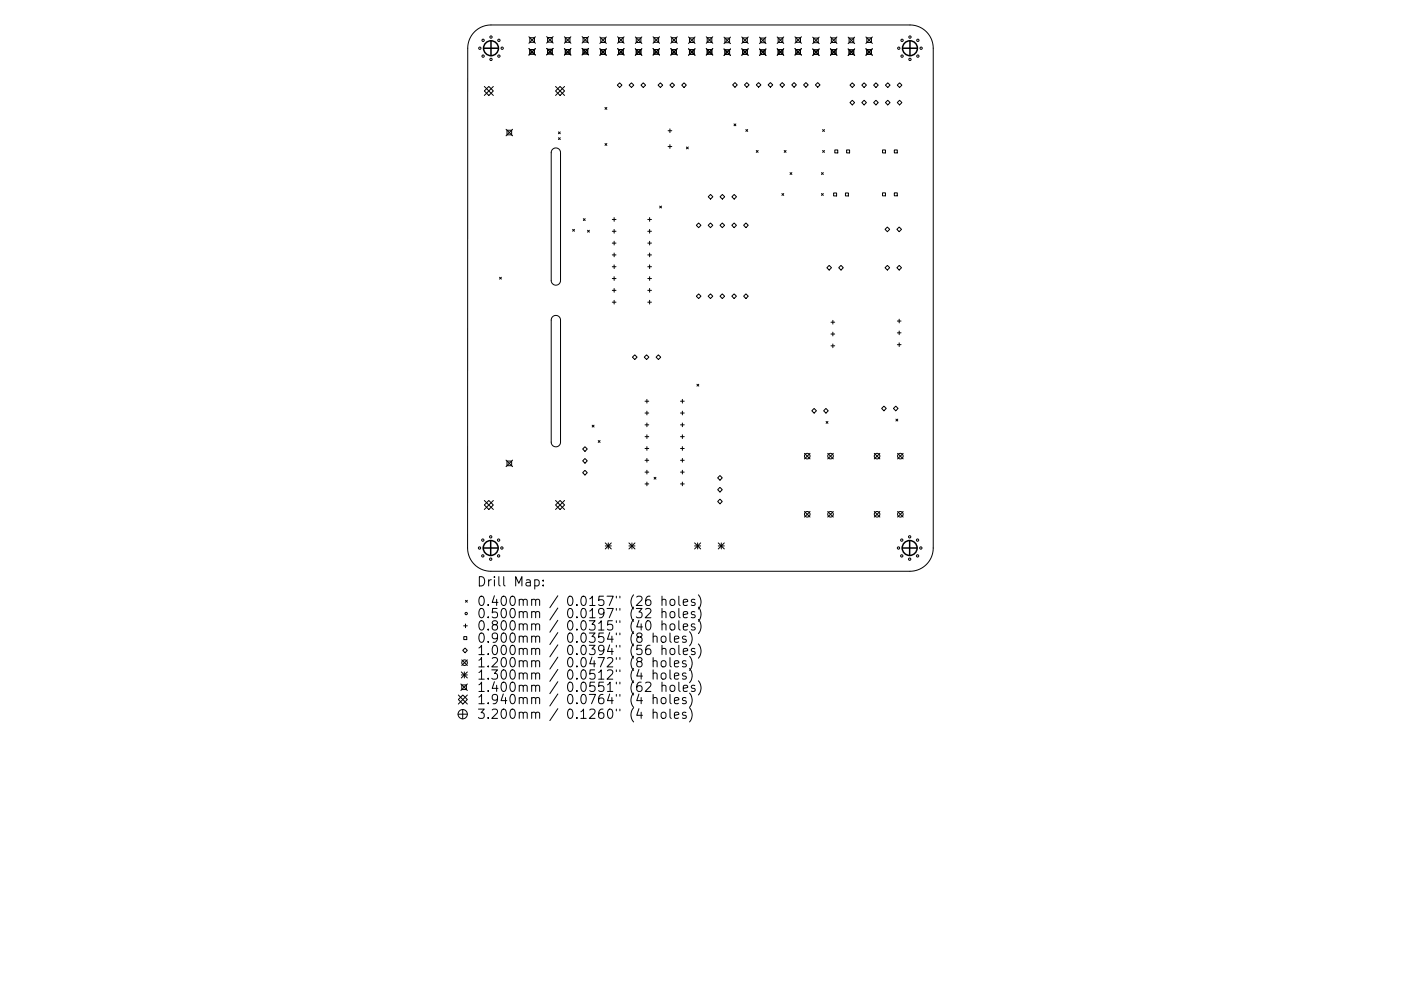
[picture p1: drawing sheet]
<svg xmlns="http://www.w3.org/2000/svg" width="297mm" height="210mm" viewBox="0 0 297 210" stroke-linecap="round" stroke-linejoin="round" font-family="sans-serif">
<defs><g id="words">
<g font-size="2.7">
<text x="101.1" y="124.4">Drill Map:</text>
<text x="101.1" y="128.6">0.400mm / 0.0157&quot; (26 holes)</text>
<text x="101.1" y="131.2">0.500mm / 0.0197&quot; (32 holes)</text>
<text x="101.1" y="133.8">0.800mm / 0.0315&quot; (40 holes)</text>
<text x="101.1" y="136.4">0.900mm / 0.0354&quot; (8 holes)</text>
<text x="101.1" y="139">1.000mm / 0.0394&quot; (56 holes)</text>
<text x="101.1" y="141.6">1.200mm / 0.0472&quot; (8 holes)</text>
<text x="101.1" y="144.2">1.300mm / 0.0512&quot; (4 holes)</text>
<text x="101.1" y="146.8">1.400mm / 0.0551&quot; (62 holes)</text>
<text x="101.1" y="149.4">1.940mm / 0.0764&quot; (4 holes)</text>
<text x="101.1" y="152.5">3.200mm / 0.1260&quot; (4 holes)</text>
</g>
</g></defs>
<g fill="none" stroke="#000" stroke-width=".21">
<path d="M100.6 6.7a4.9 4.9 0 0 1 3.5-1.4h88.8a4.9 4.9 0 0 1 5 4.9v106.1a4.9 4.9 0 0 1-5 4.9h-88.8a4.9 4.9 0 0 1-5-4.9l.1-106.1a4.9 4.9 0 0 1 1.4-3.5zM102.7 19.3l.9-1 1 1-1 1zM102.7 18.3l1.9 2M104.6 18.3l-1.9 2M112.1 7.8l1.4 1.4M112.1 10.3l1.4 1.4M112.3 8h1v1h-1zM112.3 10.5h1v1h-1zM113.5 7.8l-1.4 1.4M113.5 10.3l-1.4 1.4M115.9 7.8l1.4 1.3M115.9 10.3l1.4 1.3"/>
<path d="M116.1 8h1v.9h-1zM116.1 10.5h1v.9h-1zM117.3 7.8l-1.4 1.3M117.3 10.3l-1.4 1.3M117.8 19.3l.9-1 1 1-1 1zM117.8 18.3l1.9 2M119.7 7.8l1.3 1.4M119.7 10.3l1.3 1.4M119.7 18.3l-1.9 2M119.9 8h.9v1h-.9zM119.9 10.5h.9v1h-.9zM121 7.8l-1.3 1.4"/>
<path d="M121 10.3l-1.3 1.4M123.4 7.8l1.4 1.3M123.4 10.3l1.4 1.3M123.6 8h1v.9h-1zM123.6 10.5h1v.9h-1zM124.8 7.8l-1.4 1.3M124.8 10.3l-1.4 1.3M127.2 7.8l1.4 1.4M127.2 10.3l1.4 1.4M127.4 8h1v1h-1zM127.4 10.5h1v1h-1zM128.6 7.8l-1.4 1.4"/>
<path d="M128.6 10.3l-1.4 1.4M130.9 7.8l1.4 1.4M130.9 10.3l1.4 1.4M131.1 8h1v1h-1zM131.1 10.5h1v1h-1zM131.4 17.6l.5 .5-.5 .5-.5-.5zM132.3 7.8l-1.4 1.4M132.3 10.3l-1.4 1.4M133.4 18.1l.5-.5 .5 .5-.5 .5zM134.7 7.8l1.4 1.4M134.7 10.3l1.4 1.4M134.9 8h1v1h-1z"/>
<path d="M134.9 10.5h1v1h-1zM135.9 18.1l.5-.5 .5 .5-.5 .5zM136.1 7.8l-1.4 1.4M136.1 10.3l-1.4 1.4M138.5 7.8l1.3 1.4M138.5 10.3l1.3 1.4M138.7 8h.9v1h-.9zM138.7 10.5h.9v1h-.9zM139.5 18.1l.5-.5 .5 .5-.5 .5zM139.8 7.8l-1.3 1.4M139.8 10.3l-1.3 1.4M142 18.1l.5-.5 .5 .5-.5 .5z"/>
<path d="M142.2 7.8l1.4 1.4M142.2 10.3l1.4 1.4M142.4 8h1v1h-1zM142.4 10.5h1v1h-1zM143.6 7.8l-1.4 1.4M143.6 10.3l-1.4 1.4M144.5 18.1l.5-.5 .5 .5-.5 .5zM146 7.8l1.4 1.4M146 10.3l1.4 1.4M146.2 8h1v1h-1zM146.2 10.5h1v1h-1zM147.4 7.8l-1.4 1.4"/>
<path d="M147.4 10.3l-1.4 1.4M149.7 7.8l1.4 1.4M149.7 10.3l1.4 1.4M149.9 8h1v1h-1zM149.9 10.5h1v1h-1zM151.1 7.8l-1.4 1.4M151.1 10.3l-1.4 1.4M153.5 7.9l1.4 1.4M153.5 10.4l1.4 1.4M153.7 8.1h1v1h-1zM153.7 10.6h1v1h-1zM154.9 7.9l-1.4 1.4"/>
<path d="M154.9 10.4l-1.4 1.4M155.3 18l.5-.5 .5 .5-.5 .5zM157.3 7.8l1.3 1.4M157.3 10.3l1.3 1.4M157.5 8h.9v1h-.9zM157.5 10.5h.9v1h-.9zM157.8 18l.5-.5 .5 .5-.5 .5zM158.6 7.8l-1.3 1.4M158.6 10.3l-1.3 1.4M160.8 17.5l.5 .5-.5 .5-.5-.5zM161 7.9l1.4 1.4M161 10.4l1.4 1.4"/>
<path d="M161.2 8.1h1v1h-1zM161.2 10.6h1v1h-1zM162.4 7.9l-1.4 1.4M162.4 10.4l-1.4 1.4M162.9 18l.4-.5 .5 .5-.5 .5zM164.8 7.8l1.4 1.4M164.8 10.3l1.4 1.4M165 8h1v1h-1zM165 10.5h1v1h-1zM165.4 18l.5-.5 .4 .5-.4 .5zM166.2 7.8l-1.4 1.4M166.2 10.3l-1.4 1.4"/>
<path d="M167.9 18l.5-.5 .5 .5-.5 .5zM168.5 7.8l1.4 1.4M168.5 10.3l1.4 1.4M168.7 8h1v1h-1zM168.7 10.5h1v1h-1zM169.9 7.8l-1.4 1.4M169.9 10.3l-1.4 1.4M170.9 17.5l.5 .5-.5 .5-.5-.5zM172.3 7.9l1.4 1.4M172.3 10.4l1.4 1.4M172.5 8.1h1v1h-1zM172.5 10.6h1v1h-1z"/>
<path d="M172.9 18l.5-.5 .5 .5-.5 .5zM173.7 7.9l-1.4 1.4M173.7 10.4l-1.4 1.4M176.1 7.8l1.3 1.4M176.1 10.3l1.3 1.4M176.3 8h.9v1h-.9zM176.3 10.5h.9v1h-.9zM177.4 7.8l-1.3 1.4M177.4 10.3l-1.3 1.4M179.8 7.9l1.4 1.4M179.8 10.4l1.4 1.4M180 8.1h1v1h-1z"/>
<path d="M180 10.6h1v1h-1zM180.2 18.1l.5-.5 .5 .5-.5 .5zM181.2 7.9l-1.4 1.4M181.2 10.4l-1.4 1.4M182.7 18.1l.5-.5 .5 .5-.5 .5zM183.6 7.8l1.4 1.4M183.6 10.3l1.4 1.4M183.8 8h1v1h-1zM183.8 10.5h1v1h-1zM185 7.8l-1.4 1.4M185 10.3l-1.4 1.4M185.2 18.1l.5-.5 .5 .5-.5 .5z"/>
<path d="M187.7 18.1l.5-.5 .5 .5-.5 .5zM190.7 17.6l.5 .5-.5 .5-.5-.5zM107.3 27.4l1.4 1.4M107.5 27.6h1v1h-1zM108.7 27.4l-1.4 1.4M117.2 31.7a.99 .99 0 0 1 1-.2 .99 .99 0 0 1 .6 .9v27.1a.99 .99 0 0 1-.9 1 .99 .99 0 0 1-1-1v-27.1zM118.4 28l.4 .4M118.4 29.2l.4 .4M118.8 28l-.4 .4M118.8 29.2l-.4 .4M128.3 22.8l.4 .4M128.3 30.5l.4 .3"/>
<path d="M128.7 22.8l-.4 .4M128.7 30.5l-.4 .3M141.6 27.7h.8M141.6 31.1h.8M142 27.3v.8M142 30.7v.8M145.5 31.2l.4 .4M145.9 31.2l-.4 .4M155.6 26.3l.4 .4M156 26.3l-.4 .4M158.1 27.5l.4 .4M158.5 27.5l-.4 .4"/>
<path d="M160.3 31.9l.4 .4M160.7 31.9l-.4 .4M166.3 31.9l.4 .4M166.7 31.9l-.4 .4M167.5 36.6l.4 .4M167.9 36.6l-.4 .4M174.2 36.6l.4 .4M174.4 27.5l.4 .4M174.4 31.9l.4 .4M174.6 36.6l-.4 .4M174.8 27.5l-.4 .4M174.8 31.9l-.4 .4"/>
<path d="M177 31.8h.6v.6h-.6zM179.5 31.8h.6v.6h-.6zM180.2 21.8l.5-.5 .5 .5-.5 .5zM182.7 21.8l.5-.5 .5 .5-.5 .5zM185.2 21.8l.5-.5 .5 .5-.5 .5zM187.1 31.8h.6v.6h-.6zM187.7 21.8l.5-.5 .5 .5-.5 .5zM189.6 31.8h.6v.6h-.6zM190.7 21.3l.5 .5-.5 .5-.5-.5zM105.9 58.8l.4 .4M106.3 58.8l-.4 .4M121.4 48.7l.4 .4"/>
<path d="M121.8 48.7l-.4 .4M123.7 46.4l.4 .4M124.1 46.4l-.4 .4M124.6 48.9l.4 .4M125 48.9l-.4 .4M129.8 46.6h.8M129.8 49.1h.8M129.8 51.6h.8M129.8 54.1h.8M129.8 56.6h.8M129.8 59.1h.8M130.2 46.2v.8"/>
<path d="M130.2 48.7v.8M130.2 51.2v.8M130.2 53.7v.8M130.2 56.2v.8M130.2 58.7v.8M137.3 46.6h.8M137.3 49.1h.8M137.3 51.6h.8M137.3 54.1h.8M137.3 56.6h.8M137.3 59.1h.8M137.7 46.2v.8"/>
<path d="M137.7 48.7v.8M137.7 51.2v.8M137.7 53.7v.8M137.7 56.2v.8M137.7 58.7v.8M139.9 43.7l.4 .4M140.3 43.7l-.4 .4M148.1 47.3l.5 .5-.5 .5-.5-.5zM150.1 47.8l.5-.5 .5 .5-.5 .5zM150.2 41.8l.4-.5 .5 .5-.5 .4zM152.6 47.8l.5-.5 .5 .5-.5 .5zM152.7 41.8l.5-.5 .4 .5-.4 .4z"/>
<path d="M155.2 47.8l.4-.5 .5 .5-.5 .5zM155.2 41.8l.5-.5 .5 .5-.5 .4zM157.7 47.8l.5-.5 .4 .5-.4 .5zM165.8 41.1l.4 .4M166.2 41.1l-.4 .4M174.2 41.1l.4 .4M174.6 41.1l-.4 .4M175.8 56.3l.5 .5-.5 .5-.5-.5zM176.7 40.9h.7v.7h-.7zM178.3 56.3l.5 .5-.5 .5-.5-.5zM179.3 40.9h.6v.7h-.6zM187.1 40.9h.6v.6h-.6z"/>
<path d="M187.6 48.7l.5-.5 .5 .5-.5 .5zM188.1 56.3l.5 .5-.5 .5-.5-.5zM189.6 40.9h.6v.6h-.6zM190.2 48.7l.4-.5 .5 .5-.5 .5zM190.6 56.3l.5 .5-.5 .5-.4-.5zM117.2 67.2a.99 .99 0 0 1 1-.2 .99 .99 0 0 1 .6 .9v25.9a.99 .99 0 0 1-.9 1 .99 .99 0 0 1-1-1v-25.9zM129.8 61.6h.8M129.8 64.1h.8M130.2 61.2v.8M130.2 63.7v.8M134.1 75.8l.5-.5 .5 .5-.5 .5zM136.6 75.8l.5-.5 .5 .5-.5 .5z"/>
<path d="M137.3 61.6h.8M137.3 64.1h.8M137.7 61.2v.8M137.7 63.7v.8M139.6 75.3l.5 .5-.5 .5-.5-.5zM148.1 62.4l.5 .4-.5 .5-.5-.5zM150.1 62.8l.5-.4 .5 .4-.5 .5zM153.1 62.4l.5 .4-.5 .5-.5-.5zM155.6 62.4l.5 .4-.5 .5-.4-.5zM158.2 62.4l.4 .4-.4 .5-.5-.5zM176.2 68.4h.8M176.2 70.9h.8"/>
<path d="M176.2 73.4h.8M176.6 68v.8M176.6 70.5v.8M176.6 73v.8M190.3 68.1h.7M190.3 70.6h.7M190.3 73.1h.7M190.6 67.7v.8M190.6 70.2v.8M190.6 72.7v.8M107.3 97.6l1.4 1.4M107.5 97.8h1v1h-1z"/>
<path d="M108.7 97.6l-1.4 1.4M123.5 95.3l.5-.5 .5 .5-.5 .5zM124 97.3l.5 .5-.5 .5-.5-.5zM124 99.8l.5 .5-.5 .5-.5-.5zM125.6 90.2l.3 .4M125.9 90.2l-.3 .4M126.8 93.5l.4 .4M127.2 93.5l-.4 .4M136.8 85.1h.8M136.8 87.6h.8M136.8 90.1h.8M136.8 92.6h.8"/>
<path d="M136.8 95.2h.8M136.8 97.7h.8M137.2 84.7v.8M137.2 87.2v.8M137.2 89.7v.8M137.2 92.3v.7M137.2 94.8v.7M137.2 97.3v.8M137.2 99.8v.8M144.3 85.1h.8M144.3 87.6h.8M144.3 90.1h.8"/>
<path d="M144.3 92.6h.8M144.3 95.2h.8M144.3 97.7h.8M144.7 84.7v.8M144.7 87.2v.8M144.7 89.7v.8M144.7 92.3v.7M144.7 94.8v.7M144.7 97.3v.8M144.7 99.8v.8M147.8 81.5l.4 .4M148.2 81.5l-.4 .4"/>
<path d="M170.6 96.2l1.1 1.2M171.7 96.2l-1.1 1.2M172.1 87.2l.5-.5 .5 .5-.5 .4zM175.1 86.7l.5 .5-.5 .4-.5-.4zM175.1 89.4l.4 .4M175.5 96.2l1.2 1.2M175.5 89.4l-.4 .4M176.7 96.2l-1.2 1.2M185.4 96.2l1.1 1.2M186.5 96.2l-1.1 1.2M187.4 86.2l.5 .5-.5 .5-.5-.5zM189.9 86.2l.5 .5-.5 .5-.5-.5z"/>
<path d="M190 88.9l.3 .4M190.3 96.2l1.2 1.2M190.3 88.9l-.3 .4M191.5 96.2l-1.2 1.2M102.7 107.1l.9-.9 1 .9-1 1zM102.7 106.2l1.9 1.9M104.6 106.2l-1.9 1.9M117.8 107.1l.9-.9 1 .9-1 1zM117.8 106.2l1.9 1.9M119.7 106.2l-1.9 1.9M128.3 115.2l1.3 1.3M128.3 115.8h1.3"/>
<path d="M129 115.2v1.3M129.6 115.2l-1.3 1.3M133.3 115.8h1.3M133.3 115.2l1.3 1.3M134 115.2v1.3M134.6 115.2l-1.3 1.3M136.8 100.2h.8M136.8 102.7h.8M137.2 102.3v.8M138.7 101.3l.4 .4M139.1 101.3l-.4 .4M144.3 100.2h.8"/>
<path d="M144.3 102.7h.8M144.7 102.3v.8M147.3 115.8h1.3M147.3 115.2l1.3 1.3M147.9 115.2v1.3M148.6 115.2l-1.3 1.3M152.2 101.4l.4-.5 .5 .5-.5 .5zM152.2 103.9l.4-.5 .5 .5-.5 .5zM152.2 106.4l.4-.5 .5 .5-.5 .5zM152.3 115.8h1.3M152.3 115.2l1.3 1.3M152.9 115.2v1.3"/>
<path d="M153.6 115.2l-1.3 1.3M170.6 108.5l1.1 1.2M171.7 108.5l-1.1 1.2M175.5 108.5l1.2 1.2M176.7 108.5l-1.2 1.2M185.4 108.5l1.1 1.2M186.5 108.5l-1.1 1.2M190.3 108.5l1.2 1.2M191.5 108.5l-1.2 1.2M98.1 138l.5-.5 .5 .5-.5 .5zM98.3 132.8h.8M98.3 135.1h.7v.6h-.7z"/>
<path d="M98.7 127.4l.4 .4M98.7 132.4v.8M99.1 127.4l-.4 .4M113.4 123.1l.5-.1 .4 .4v.5l-.2 .3h-.7M115.2 124.1v.2M115.2 123.1v.2M136.9 129.3l.3-.2h.4l.3 .2 .1 .4-.1 .2-1.1 1.2h1.2M137.1 131.9l.4-.2a1.24 1.24 0 0 1 0 2l-.3-.1-.2-.3-.1-.8zM137.8 126.5a.78 .78 0 0 0-.9 .8v.8l.2 .3 .5 .1 .3-.2 .1-.7-.2-.3-.5-.1-.4 .4M137.8 136.9a.78 .78 0 0 0-.9 .9v.7l.2 .3 .5 .1 .3-.2 .1-.7-.2-.2-.5-.1-.4 .3M138.5 135.2l.3-.2 .4 .1 .1 1.2M138.5 134.3v2"/>
<path d="M138.5 139.5v2M140.3 135.2l.2-.2 .6 .2 .1 .7-.2 .3-.5 .1-.2-.2zM140.4 127.3l.2-.2 .5 .1 .1 1.3M140.4 129.9l.2-.1h.5l.1 1.3M140.4 132.5l.2-.1 .5 .1 .1 1.2M140.4 137.8l.2-.2 .5 .1 .1 1.2M140.4 126.5v2M140.4 129.1v2M140.4 131.7v2M140.4 136.9v2M142.1 134.3v1.7l.2 .3M142.1 139.5v1.7l.2 .3"/>
<path d="M142.1 127.3l.3-.2 .6 .2 .1 .8-.2 .3-.5 .1-.3-.2zM142.1 129.9l.3-.1 .6 .1 .1 .8-.2 .3-.5 .1-.3-.2zM142.1 132.5l.3-.1 .6 .1 .1 .8-.2 .3-.5 .1-.3-.2zM142.2 137.7l.5-.1 .4 .3v.6l-.4 .4-.5-.1-.1-.3v-.6zM143 135.6l.9-.2-.1-.3-.5-.1-.3 .2 .1 1h.7M143.9 126.5v1.7l.3 .3M143.9 129.1v1.7l.3 .3M143.9 131.7v1.7l.3 .3M143.9 136.9v1.7l.3 .3M144.9 127.8l.9-.2-.1-.4-.5-.1-.3 .3 .1 1h.7M144.9 130.4l.9-.2-.1-.4h-.5l-.3 .2 .1 1h.7M144.9 133l.9-.2-.1-.3-.5-.1-.3 .2 .1 1h.7"/>
<path d="M144.9 138.2l.9-.2-.1-.3-.5-.1-.3 .3 .1 .9h.7M145.4 135.1l-.4-.1-.3 .2 .1 .3 .6 .2v.5h-.7M146.2 134a2.26 2.26 0 0 1 0 3M146.2 139.2a2.26 2.26 0 0 1 0 3M147.3 127.2l-.5-.1-.2 .3 .1 .3 .6 .2v.5h-.7M147.3 129.8h-.5l-.2 .2 .1 .3 .6 .2v.5h-.7M147.3 132.5l-.5-.1-.2 .2 .1 .3 .6 .2v.5h-.7M147.3 137.7l-.5-.1-.2 .3 .1 .2 .6 .2v.5h-.7M148.1 126.2a2.26 2.26 0 0 1 0 3M148.1 128.8a2.26 2.26 0 0 1 0 3M148.1 131.4a2.26 2.26 0 0 1 0 3M148.1 136.6a2.26 2.26 0 0 1 0 3"/>
<path d="M97.1 151.5h2M97.2 147.5l1.9 1.9M97.7 145.1l1.4 1.4M97.8 142.6l1.3 1.2M97.8 143.2h1.3M97.9 140l1.2 1.2M97.9 145.3h1v1h-1zM98.1 150.5v2M98.1 147.5l1 .9-1 1-.9-1zM98.4 142.6v1.2M99.1 140l-1.2 1.2M99.1 142.6l-1.3 1.2"/>
<path d="M99.1 145.1l-1.4 1.4M99.1 147.5l-1.9 1.9M136.9 144.9l.3-.2h.4l.3 .2 .1 .4-.1 .3-1.1 1.1h1.2M138.5 140.4l.3-.2 .4 .1 .1 1.2M138.5 143l.3-.2 .4 .1 .1 1.2M138.5 148.2l.3-.2 .4 .1 .1 1.2M138.5 151.3l.3-.2 .4 .1 .1 1.2M138.5 142.1v2M138.5 147.3v2M138.5 150.4v2M140.3 140.4l.2-.2 .6 .2 .1 .7-.2 .3-.5 .1-.2-.2zM140.3 143l.2-.2 .6 .2 .1 .7-.2 .3-.5 .1-.2-.2z"/>
<path d="M140.3 148.2l.2-.2 .6 .2 .1 .7-.2 .3-.5 .1-.2-.2zM140.3 151.3l.2-.2 .6 .2 .1 .7-.2 .3-.5 .1-.2-.2zM140.4 145.6l.2-.2 .5 .1 .1 1.2M140.4 144.7v2M142.1 142.1v1.7l.2 .3M142.1 147.3v1.7l.2 .3M142.1 150.4v1.7l.2 .3M142.1 145.6l.3-.2 .6 .2 .1 .7-.2 .3-.5 .1-.3-.2zM143 140.8l.9-.2-.1-.3-.5-.1-.3 .3 .1 .9h.7M143 143.4l.9-.2-.1-.3-.5-.1-.3 .3 .1 .9h.7M143 148.6l.9-.1-.1-.4-.5-.1-.3 .3 .1 .9h.7M143 151.8l.9-.2-.1-.4-.5-.1-.3 .3 .1 .9h.7"/>
<path d="M143.9 144.7v1.7l.3 .3M144.9 146l.9-.1-.1-.4-.5-.1-.3 .3 .1 .9h.7M145.4 140.3l-.4-.1-.3 .3 .1 .2 .6 .2v.5h-.7M145.4 142.9l-.4-.1-.3 .3 .1 .2 .6 .2v.5h-.7M145.4 148.1l-.4-.1-.3 .3 .1 .3 .6 .1v.5h-.7M145.4 151.2l-.4-.1-.3 .3 .1 .3 .6 .2v.4h-.7M146.2 141.8a2.26 2.26 0 0 1 0 3M146.2 147.1a2.26 2.26 0 0 1 0 3M146.2 150.2a2.26 2.26 0 0 1 0 3M147.3 145.5l-.5-.1-.2 .3 .1 .2 .6 .2v.5h-.7M148.1 144.4a2.26 2.26 0 0 1 0 3.1"/>
<circle cx="101.7" cy="10.2" r=".25"/>
<circle cx="102.4" cy="11.9" r=".25"/>
<circle cx="102.4" cy="8.6" r=".25"/>
<circle cx="104.1" cy="7.9" r=".25"/>
<circle cx="104.1" cy="12.6" r=".25"/>
<circle cx="105.8" cy="11.9" r=".25"/>
<circle cx="105.8" cy="8.6" r=".25"/>
<circle cx="106.5" cy="10.2" r=".25"/>
<circle cx="190.6" cy="10.2" r=".25"/>
<circle cx="191.3" cy="11.9" r=".25"/>
<circle cx="191.3" cy="8.6" r=".25"/>
<circle cx="192.9" cy="7.9" r=".25"/>
<circle cx="192.9" cy="12.6" r=".25"/>
<circle cx="194.6" cy="11.9" r=".25"/>
<circle cx="194.6" cy="8.6" r=".25"/>
<circle cx="195.3" cy="10.2" r=".25"/>
<circle cx="171.2" cy="96.8" r=".59"/>
<circle cx="176.1" cy="96.8" r=".59"/>
<circle cx="186" cy="96.8" r=".59"/>
<circle cx="190.9" cy="96.8" r=".59"/>
<circle cx="101.7" cy="116.3" r=".25"/>
<circle cx="102.4" cy="117.9" r=".25"/>
<circle cx="102.4" cy="114.6" r=".25"/>
<circle cx="104" cy="113.9" r=".25"/>
<circle cx="104" cy="118.6" r=".25"/>
<circle cx="105.7" cy="117.9" r=".25"/>
<circle cx="105.7" cy="114.6" r=".25"/>
<circle cx="106.4" cy="116.3" r=".25"/>
<circle cx="171.2" cy="109.1" r=".59"/>
<circle cx="176.1" cy="109.1" r=".59"/>
<circle cx="186" cy="109.1" r=".59"/>
<circle cx="190.5" cy="116.3" r=".25"/>
<circle cx="190.9" cy="109.1" r=".59"/>
<circle cx="191.2" cy="117.9" r=".25"/>
<circle cx="191.2" cy="114.6" r=".25"/>
<circle cx="192.9" cy="113.9" r=".25"/>
<circle cx="192.9" cy="118.6" r=".25"/>
<circle cx="194.5" cy="117.9" r=".25"/>
<circle cx="194.5" cy="114.6" r=".25"/>
<circle cx="195.2" cy="116.3" r=".25"/>
<circle cx="98.8" cy="130.2" r=".25"/>
<circle cx="98.1" cy="151.5" r=".99"/>
<circle cx="98.5" cy="140.6" r=".59"/>
</g>
<g fill="none" stroke="#000" stroke-width=".32">
<path d="M102.5 10.2h3.2M104.1 8.7v3.1M191.3 10.2h3.2M192.9 8.7v3.1M102.5 116.3h3.1M104 114.7v3.1M191.3 116.3h3.1M192.9 114.7v3.1"/>
<circle cx="104.1" cy="10.2" r="1.58"/>
<circle cx="192.9" cy="10.2" r="1.58"/>
<circle cx="104" cy="116.3" r="1.58"/>
<circle cx="192.9" cy="116.3" r="1.58"/>
</g>
<use href="#words"/>
</svg>
